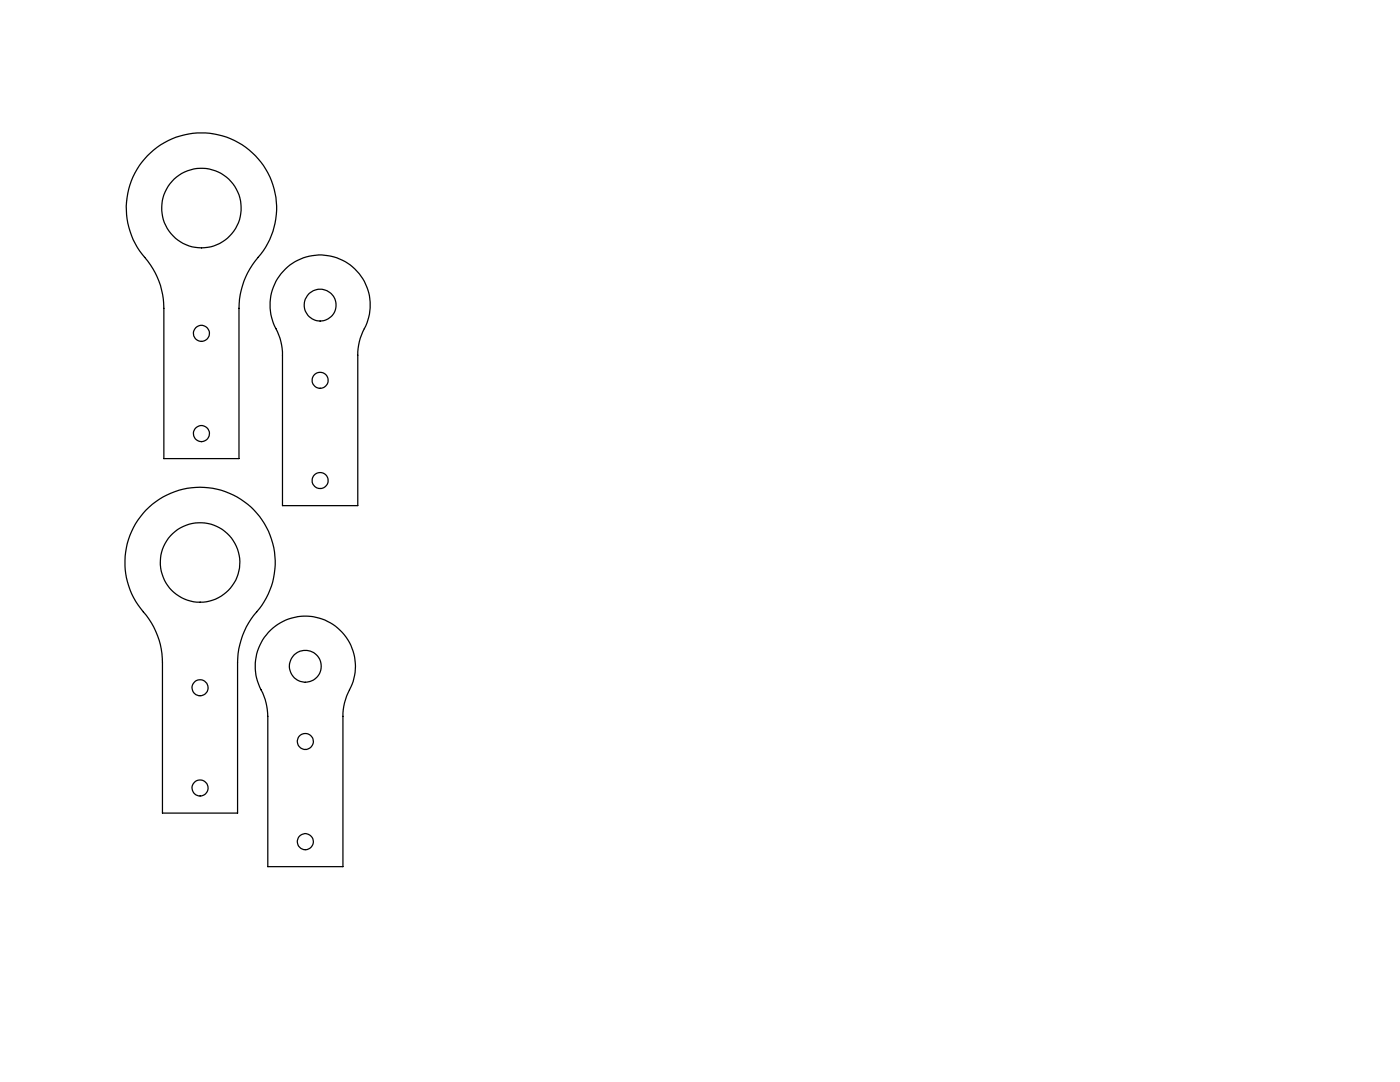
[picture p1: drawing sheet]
<svg xmlns="http://www.w3.org/2000/svg" width="279mm" height="216mm" viewBox="0 0 279 216" stroke-linecap="round" stroke-linejoin="round" font-family="sans-serif">
<g fill="none" stroke="#000" stroke-width=".25">
<path d="M29.4 31.1a15 15 0 0 1 21.3-.3 15 15 0 0 1 .2 21.3 15.4 15.4 0 0 0-3.2 9.4v30h-15v-30a15.7 15.7 0 0 0-4.3-10.8 15 15 0 0 1 1-19.6zM56.9 53.7a10 10 0 0 1 13.3-.6 10 10 0 0 1 2.2 13.1l-.7 2-.3 2v30.7h-15v-30a12.5 12.5 0 0 0-1.9-6.4 9.9 9.9 0 0 1 2.4-10.8zM29.1 101.8a15 15 0 0 1 21.3-.3 15 15 0 0 1 .2 21.3 15.6 15.6 0 0 0-3.2 9.4v30h-15v-30a15.9 15.9 0 0 0-4.3-10.8 15.1 15.1 0 0 1 1-19.6zM54 125.8a10 10 0 0 1 13.2-.6 10 10 0 0 1 2.3 13.1l-.7 1.9-.4 2.1v30.6h-15v-30a13.4 13.4 0 0 0-1.8-6.4 10 10 0 0 1 2.4-10.7z"/>
<circle cx="40.2" cy="41.5" r="7.9"/>
<circle cx="40.2" cy="66.5" r="1.59"/>
<circle cx="63.9" cy="75.9" r="1.6"/>
<circle cx="63.9" cy="60.9" r="3.2"/>
<circle cx="40.2" cy="86.5" r="1.6"/>
<circle cx="63.9" cy="95.9" r="1.6"/>
<circle cx="39.9" cy="112.2" r="7.9"/>
<circle cx="39.9" cy="137.2" r="1.59"/>
<circle cx="60.9" cy="133" r="3.2"/>
<circle cx="39.9" cy="157.2" r="1.59"/>
<circle cx="60.9" cy="147.9" r="1.61"/>
<circle cx="60.9" cy="167.9" r="1.61"/>
</g>
</svg>
